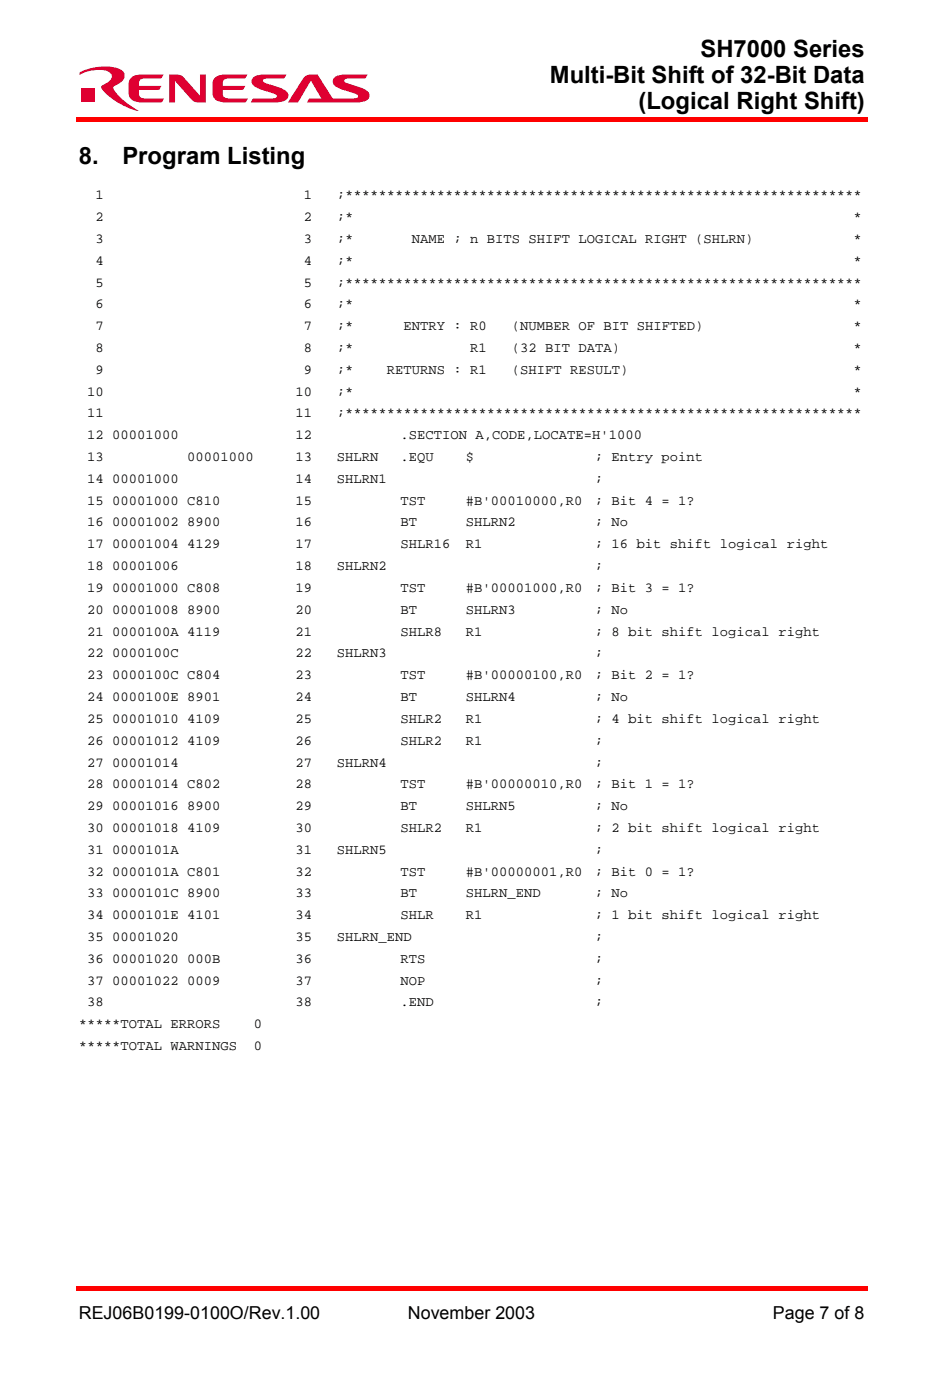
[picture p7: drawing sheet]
<svg xmlns="http://www.w3.org/2000/svg" width="166mm" height="249mm" viewBox="0 0 166 249" stroke-linecap="round" stroke-linejoin="round" font-family="sans-serif">
<defs><g id="words">
<g font-size="4.2">
<text x="124.5" y="10.1">SH7000 Series</text>
<text x="97.7" y="14.7">Multi-Bit Shift of 32-Bit Data</text>
<text x="113.5" y="19.3">(Logical Right Shift)</text>
<text x="14" y="29.2">8.</text>
<text x="21.7" y="29.2">Program Listing</text>
</g>
<g font-size="3.2">
<text x="14" y="234.6">REJ06B0199-0100O/Rev.1.00</text>
<text x="72.5" y="234.6">November 2003</text>
<text x="137.4" y="234.6">Page 7 of 8</text>
</g>
<g font-size="2.5">
<text x="17" y="35.4">1</text>
<text x="54" y="35.4">1</text>
<text x="59.9" y="35.4">;**************************************************************</text>
<text x="17" y="39.3">2</text>
<text x="54" y="39.3">2</text>
<text x="59.9" y="39.3">;*</text>
<text x="151.7" y="39.3">*</text>
<text x="17" y="43.2">3</text>
<text x="17" y="47.1">4</text>
<text x="54" y="43.2">3</text>
<text x="54" y="47.1">4</text>
<text x="59.9" y="47.1">;*</text>
<text x="59.9" y="43.2">;*</text>
<text x="73.2" y="43.2">NAME ; n BITS SHIFT LOGICAL RIGHT (SHLRN)</text>
<text x="151.7" y="47.1">*</text>
<text x="151.7" y="43.2">*</text>
<text x="17" y="51">5</text>
<text x="54" y="51">5</text>
<text x="59.9" y="51">;**************************************************************</text>
<text x="17" y="54.9">6</text>
<text x="17" y="58.7">7</text>
<text x="54" y="54.9">6</text>
<text x="54" y="58.7">7</text>
<text x="59.9" y="54.9">;*</text>
<text x="59.9" y="58.7">;*</text>
<text x="71.7" y="58.7">ENTRY : R0</text>
<text x="91" y="58.7">(NUMBER OF BIT SHIFTED)</text>
<text x="151.7" y="54.9">*</text>
<text x="151.7" y="58.7">*</text>
<text x="17" y="62.6">8</text>
<text x="54" y="62.6">8</text>
<text x="59.9" y="62.6">;*</text>
<text x="83.6" y="62.6">R1</text>
<text x="91" y="62.6">(32 BIT DATA)</text>
<text x="151.7" y="62.6">*</text>
<text x="15.5" y="70.4">10</text>
<text x="17" y="66.5">9</text>
<text x="52.5" y="70.4">10</text>
<text x="54" y="66.5">9</text>
<text x="59.9" y="66.5">;*</text>
<text x="59.9" y="70.4">;*</text>
<text x="68.7" y="66.5">RETURNS : R1</text>
<text x="91" y="66.5">(SHIFT RESULT)</text>
<text x="151.7" y="70.4">*</text>
<text x="151.7" y="66.5">*</text>
<text x="15.5" y="74.2">11</text>
<text x="52.5" y="74.2">11</text>
<text x="59.9" y="74.2">;**************************************************************</text>
<text x="15.5" y="78.1">12 00001000</text>
<text x="15.5" y="82">13</text>
<text x="33.3" y="82">00001000</text>
<text x="52.5" y="78.1">12</text>
<text x="52.5" y="82">13</text>
<text x="59.9" y="82">SHLRN</text>
<text x="71.2" y="78.1">.SECTION A,CODE,LOCATE=H'1000</text>
<text x="71.2" y="82">.EQU</text>
<text x="82.8" y="82">$</text>
<text x="105.7" y="82">; Entry point</text>
<text x="15.5" y="85.9">14 00001000</text>
<text x="15.5" y="89.8">15 00001000 C810</text>
<text x="52.5" y="85.9">14</text>
<text x="52.5" y="89.8">15</text>
<text x="59.9" y="85.9">SHLRN1</text>
<text x="71.2" y="89.8">TST</text>
<text x="82.8" y="89.8">#B'00010000,R0</text>
<text x="105.7" y="85.9">;</text>
<text x="105.7" y="89.8">; Bit 4 = 1?</text>
<text x="15.5" y="93.6">16 00001002 8900</text>
<text x="52.5" y="93.6">16</text>
<text x="71.2" y="93.6">BT</text>
<text x="82.8" y="93.6">SHLRN2</text>
<text x="105.7" y="93.6">; No</text>
<text x="15.5" y="97.5">17 00001004 4129</text>
<text x="15.5" y="101.4">18 00001006</text>
<text x="52.5" y="101.4">18</text>
<text x="52.5" y="97.5">17</text>
<text x="59.9" y="101.4">SHLRN2</text>
<text x="71.2" y="97.5">SHLR16</text>
<text x="82.8" y="97.5">R1</text>
<text x="105.7" y="101.4">;</text>
<text x="105.7" y="97.5">; 16 bit shift logical right</text>
<text x="15.5" y="105.3">19 00001000 C808</text>
<text x="52.5" y="105.3">19</text>
<text x="71.2" y="105.3">TST</text>
<text x="82.8" y="105.3">#B'00001000,R0</text>
<text x="105.7" y="105.3">; Bit 3 = 1?</text>
<text x="15.5" y="109.2">20 00001008 8900</text>
<text x="15.5" y="113.1">21 0000100A 4119</text>
<text x="52.5" y="109.2">20</text>
<text x="52.5" y="113.1">21</text>
<text x="71.2" y="109.2">BT</text>
<text x="71.2" y="113.1">SHLR8</text>
<text x="82.8" y="109.2">SHLRN3</text>
<text x="82.8" y="113.1">R1</text>
<text x="105.7" y="109.2">; No</text>
<text x="105.7" y="113.1">; 8 bit shift logical right</text>
<text x="15.5" y="116.9">22 0000100C</text>
<text x="52.5" y="116.9">22</text>
<text x="59.9" y="116.9">SHLRN3</text>
<text x="105.7" y="116.9">;</text>
<text x="15.5" y="120.8">23 0000100C C804</text>
<text x="15.5" y="124.7">24 0000100E 8901</text>
<text x="52.5" y="120.8">23</text>
<text x="52.5" y="124.7">24</text>
<text x="71.2" y="120.8">TST</text>
<text x="71.2" y="124.7">BT</text>
<text x="82.8" y="124.7">SHLRN4</text>
<text x="82.8" y="120.8">#B'00000100,R0</text>
<text x="105.7" y="124.7">; No</text>
<text x="105.7" y="120.8">; Bit 2 = 1?</text>
<text x="15.5" y="128.6">25 00001010 4109</text>
<text x="52.5" y="128.6">25</text>
<text x="71.2" y="128.6">SHLR2</text>
<text x="82.8" y="128.6">R1</text>
<text x="105.7" y="128.6">; 4 bit shift logical right</text>
<text x="15.5" y="132.5">26 00001012 4109</text>
<text x="15.5" y="136.3">27 00001014</text>
<text x="52.5" y="136.3">27</text>
<text x="52.5" y="132.5">26</text>
<text x="59.9" y="136.3">SHLRN4</text>
<text x="71.2" y="132.5">SHLR2</text>
<text x="82.8" y="132.5">R1</text>
<text x="105.7" y="136.3">;</text>
<text x="105.7" y="132.5">;</text>
<text x="15.5" y="140.2">28 00001014 C802</text>
<text x="52.5" y="140.2">28</text>
<text x="71.2" y="140.2">TST</text>
<text x="82.8" y="140.2">#B'00000010,R0</text>
<text x="105.7" y="140.2">; Bit 1 = 1?</text>
<text x="15.5" y="144.1">29 00001016 8900</text>
<text x="15.5" y="148">30 00001018 4109</text>
<text x="52.5" y="144.1">29</text>
<text x="52.5" y="148">30</text>
<text x="71.2" y="144.1">BT</text>
<text x="71.2" y="148">SHLR2</text>
<text x="82.8" y="144.1">SHLRN5</text>
<text x="82.8" y="148">R1</text>
<text x="105.7" y="144.1">; No</text>
<text x="105.7" y="148">; 2 bit shift logical right</text>
<text x="15.5" y="151.8">31 0000101A</text>
<text x="15.5" y="155.7">32 0000101A C801</text>
<text x="52.5" y="151.8">31</text>
<text x="52.5" y="155.7">32</text>
<text x="59.9" y="151.8">SHLRN5</text>
<text x="71.2" y="155.7">TST</text>
<text x="82.8" y="155.7">#B'00000001,R0</text>
<text x="105.7" y="151.8">;</text>
<text x="105.7" y="155.7">; Bit 0 = 1?</text>
<text x="15.5" y="159.6">33 0000101C 8900</text>
<text x="52.5" y="159.6">33</text>
<text x="71.2" y="159.6">BT</text>
<text x="82.8" y="159.6">SHLRN_END</text>
<text x="105.7" y="159.6">; No</text>
<text x="15.5" y="163.5">34 0000101E 4101</text>
<text x="15.5" y="167.4">35 00001020</text>
<text x="52.5" y="167.4">35</text>
<text x="52.5" y="163.5">34</text>
<text x="59.9" y="167.4">SHLRN_END</text>
<text x="71.2" y="163.5">SHLR</text>
<text x="82.8" y="163.5">R1</text>
<text x="105.7" y="163.5">; 1 bit shift logical right</text>
<text x="105.7" y="167.4">;</text>
<text x="15.5" y="171.3">36 00001020 000B</text>
<text x="52.5" y="171.3">36</text>
<text x="71.2" y="171.3">RTS</text>
<text x="105.7" y="171.3">;</text>
<text x="15.5" y="175.1">37 00001022 0009</text>
<text x="15.5" y="179">38</text>
<text x="52.5" y="179">38</text>
<text x="52.5" y="175.1">37</text>
<text x="71.2" y="179">.END</text>
<text x="71.2" y="175.1">NOP</text>
<text x="105.7" y="179">;</text>
<text x="105.7" y="175.1">;</text>
<text x="14" y="182.9">*****TOTAL ERRORS</text>
<text x="45.1" y="182.9">0</text>
<text x="14" y="186.8">*****TOTAL WARNINGS</text>
<text x="45.1" y="186.8">0</text>
</g>
</g></defs>
<g fill="#f00">
<path d="M13.5 20.9h140.7v.8h-140.7z"/>
<path d="M13.5 228.8h140.7v.8h-140.7z"/>
</g>
<g fill="#df0031">
<path d="M30.1 13.2a3.6 3.6 0 0 1 2.4 .4l3 3.4v-3.8h1.1v5a2.85 2.85 0 0 1-2.6-.5l-2.9-3.2v3.7h-1z"/>
<path d="M23.5 13.7l1.1-.4 4.5-.1-.4 .7-3.4 .1a.91 .91 0 0 0-.6 1.3h4l-.3 .5-.3 .2h-3.4v.7a.87 .87 0 0 0 1.2 .8h3.3l-.3 .6-.3 .1h-3.3a2.22 2.22 0 0 1-2.4-1.2 4.9 4.9 0 0 1 .2-3z"/>
<path d="M38.4 13.7l1.1-.4 4.5-.1-.4 .7-3.4 .1a.91 .91 0 0 0-.6 1.3h4l-.3 .5-.3 .2h-3.4v.7a.87 .87 0 0 0 1.2 .8h3.3l-.3 .6-.3 .1h-3.3a2.22 2.22 0 0 1-2.4-1.2 4.9 4.9 0 0 1 .2-3z"/>
<path d="M44.9 13.9a2.83 2.83 0 0 1 2.2-.7h3.8l-.4 .7-3.3 .1-.3 .1-.2 .3a.92 .92 0 0 0 1 .5l1.7 .6a2.11 2.11 0 0 1 1.9 1.5 1.14 1.14 0 0 1-1 1.1l-1.4 .1h-4.3l.4-.7h3.7l.3-.1 .2-.3a.92 .92 0 0 0-.9-.6l-1.7-.5a2.1 2.1 0 0 1-1.9-1.5z"/>
<path d="M55 17.5h7.6l.9-.1 .1-.3a.92 .92 0 0 0-.9-.6l-1.7-.5a2.1 2.1 0 0 1-1.9-1.5 1.14 1.14 0 0 1 1-1.1l1.4-.2h3.9l-.5 .7-3.2 .1-.3 .1-.2 .3a.92 .92 0 0 0 .9 .5l1.7 .6a2.11 2.11 0 0 1 1.9 1.5 1.14 1.14 0 0 1-1 1.1l-1.4 .1h-8.8z"/>
<path d="M54 13.7a1.63 1.63 0 0 1 1.4-.5h1l3.2 5-2.5-.7-1.8-3.1-2.3 3.8h-1.8z"/>
<path d="M14.4 15.7h2.5v2.3h-2.5z"/>
<path d="M14.2 12.8a9.3 9.3 0 0 1 7.2-.4 1.31 1.31 0 0 1 .8 1.1 1.31 1.31 0 0 1-.8 1.2l-.9 .5a.5 .5 0 0 0-.4 .4 .5 .5 0 0 0 .2 .5 13.2 13.2 0 0 0 4.3 3.6 11.3 11.3 0 0 1-6.6-4v-.4l.7-.4a1.71 1.71 0 0 0 1.2-1.5 2.08 2.08 0 0 0-2.1-1 9.3 9.3 0 0 0-3.7 .8z"/>
</g>
<use href="#words"/>
</svg>
